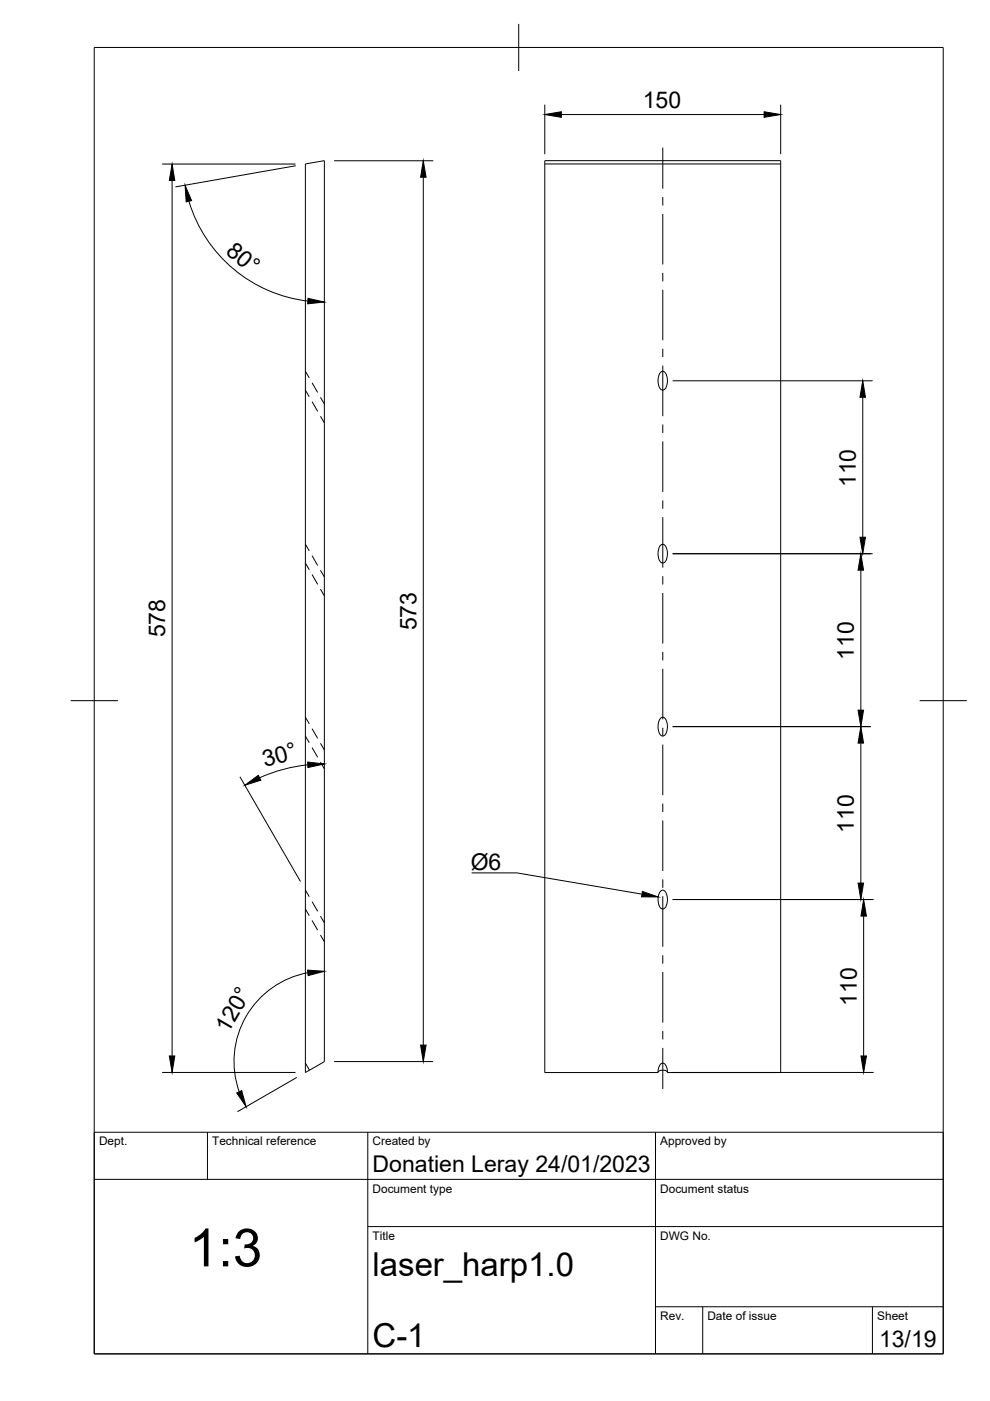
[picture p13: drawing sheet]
<svg xmlns="http://www.w3.org/2000/svg" width="210mm" height="297mm" viewBox="0 0 210 297" stroke-linecap="round" stroke-linejoin="round" font-family="sans-serif">
<defs><g id="words">
<text font-size="11.2" x="40" y="268.5">1:3</text>
<g font-size="7">
<text x="79" y="270.6">laser_harp1.0</text>
<text x="79" y="285.5">C-1</text>
</g>
<g font-size="4.9">
<text x="136.3" y="22.8">150</text>
<text x="47.6" y="53.6" transform="rotate(40 47.6 53.6)">80°</text>
<text x="181.5" y="103.3" transform="rotate(-90 181.5 103.3)">110</text>
<text x="35" y="135.2" transform="rotate(-90 35 135.2)">578</text>
<text x="88.3" y="133.7" transform="rotate(-90 88.3 133.7)">573</text>
<text x="181.1" y="140" transform="rotate(-90 181.1 140)">110</text>
<text x="56.2" y="162.7" transform="rotate(-15 56.2 162.7)">30°</text>
<text x="181.1" y="176.6" transform="rotate(-90 181.1 176.6)">110</text>
<text x="99.8" y="184.4">Ø6</text>
<text x="181.7" y="213.3" transform="rotate(-90 181.7 213.3)">110</text>
<text x="48.3" y="219.3" transform="rotate(-60 48.3 219.3)">120°</text>
<text x="79" y="248.5">Donatien Leray 24/01/2023</text>
<text x="186.4" y="285.7">13/19</text>
</g>
<g font-size="2.5">
<text x="21" y="242.9">Dept.</text>
<text x="45" y="242.9">Technical reference</text>
<text x="79" y="242.9">Created by</text>
<text x="140" y="242.9">Approved by</text>
<text x="79" y="252.8">Document type</text>
<text x="140" y="252.8">Document status</text>
<text x="79" y="262.9">Title</text>
<text x="140" y="262.9">DWG No.</text>
<text x="140" y="279.9">Rev.</text>
<text x="150" y="279.9">Date of issue</text>
<text x="186" y="279.9">Sheet</text>
</g>
</g></defs>
<!-- layer: Visible -->
<path d="M64.7 34.8l4.1-.7v191l-4.1 2.3zM115.5 34.8h50M140.1 78.9a.83 .83 0 0 1 .9 0 .83 .83 0 0 1 .4 .8 2.72 2.72 0 0 1-.7 3 1.23 1.23 0 0 1-1.1-1.5v-1.1zM140.1 115.6a.81 .81 0 0 1 .9-.1 .81 .81 0 0 1 .4 .9 2.72 2.72 0 0 1-.7 2.9 1.23 1.23 0 0 1-1.1-1.4v-1.2zM140.1 152.3l.1-.2a1.08 1.08 0 0 1 1.3 1.3 2.19 2.19 0 0 1-1 2.7 2.32 2.32 0 0 1-.8-3zM140.1 189a.81 .81 0 0 1 .9-.1 .81 .81 0 0 1 .4 .8 2.72 2.72 0 0 1-.7 3 1.23 1.23 0 0 1-1.1-1.5v-1.1zM139.5 227.4a1.73 1.73 0 0 1 1.1-2 1.98 1.98 0 0 1 .9 2M139.5 227.4h-24v-193.3h50v193.3h-24M139.5 227.4a1.26 1.26 0 0 1 2 0" fill="none" stroke="#000" stroke-width=".21"/>
<!-- layer: Hidden -->
<g fill="none" stroke="#000" stroke-width=".21">
<path d="M64.7 78.7l.9 1.4M64.7 82.7l.9 1.4M66.2 81.2l1.2 2M66.2 85.2l1.2 2M67.9 84.3l.9 1.3M67.9 88.3l.9 1.3M64.7 115.4l.9 1.4M64.7 119.4l.9 1.4M66.2 117.8l1.2 2.1M66.2 121.8l1.2 2.1M67.9 120.9l.9 1.4M67.9 124.9l.9 1.4"/>
<path d="M64.7 152.1l.9 1.4M64.7 156.1l.9 1.4M66.2 154.5l1.2 2.1M66.2 158.5l1.2 2.1M67.9 157.6l.9 1.4M67.9 161.6l.9 1.4M64.7 188.7l.9 1.4M64.7 192.7l.9 1.4M66.2 191.2l1.2 2M66.2 195.2l1.2 2M67.9 194.3l.9 1.4M67.9 198.3l.9 1.4"/>
<path d="M64.7 225.4l.9 1.5"/>
</g>
<!-- layer: TITLEBLOCK -->
<path d="M20 240.1h180v46.9h-180zM20 250h180M44 240.1v9.9M78 240.1v46.9M139 240.1v46.9M78 260.1h122M139 277.1h61M149 277.1v9.9M185 277.1v9.9" fill="none" stroke="#000" stroke-width=".21"/>
<!-- layer: BORDER -->
<path d="M20 10.1h180v276.9h-180zM110 5.1v10M15 148.6h10M195 148.6h10" fill="none" stroke="#000" stroke-width=".21"/>
<!-- layer: FD_Dimensions -->
<g fill="none" stroke="#000" stroke-width=".21">
<path d="M34.4 34.8h28.3M36.5 38.3v185.6M62.7 35.1l-25.5 4.5M70.8 34.1h21.1M89.7 37.6v184M115.5 22.2v10.5M119 24.3h43M165.5 22.2v10.5M40.1 42.7a30 30 0 0 0 25.2 21.1M142.6 80.7h42.4M182.9 84.2v29.7M142.6 117.4h42.4"/>
<path d="M182.5 120.9v29.7M142.6 154.1h42M182.5 157.6v29.6M50.9 164.7l12.8 22.2M65.3 162.2a33.7 33.7 0 0 0-10.3 2.7M142.6 190.7h42.6M183.1 194.2v29.7M65.3 206.2a19.1 19.1 0 0 0-14.6 25.3M34.4 227.4h28.3M62.9 228.4l-12.5 7.3M70.8 225.1h21M142.6 227.4h42.6"/>
</g>
<g fill="#000" stroke="#000" stroke-width=".21">
<path d="M36.5 34.8l.6 3.5h-1.2zM89.7 34.1l.6 3.5h-1.1zM115.5 24.3l3.5-.6v1.2zM162 23.7l3.5 .6-3.5 .6zM39.2 39.3l1.4 3.2-1.1 .3zM65.3 63.3l3.4 .7-3.5 .4zM182.9 80.7l.6 3.5h-1.2zM182.3 113.9h1.2l-.6 3.5zM182.5 117.4l.6 3.5h-1.2zM181.9 150.6h1.2l-.6 3.5zM182.5 154.1l.6 3.5h-1.2zM51.9 166.5l2.9-2.1 .5 1z"/>
<path d="M65.2 161.6l3.5 .4-3.4 .7zM181.9 187.2h1.2l-.6 3.5zM183.1 190.7l.6 3.5h-1.2zM65.2 205.7l3.5 .2-3.4 .9zM35.9 223.9h1.2l-.6 3.5zM50.2 231.7l1-.5 1 3.4zM89.2 221.6h1.1l-.6 3.5zM182.5 223.9h1.2l-.6 3.5z"/>
</g>
<!-- layer: Smart Centers -->
<g fill="none" stroke="#000" stroke-width=".21">
<path d="M140.5 31.3v8.7M140.5 41.8v1.8M140.5 45.4v10.7M140.5 57.9v1.8M140.5 61.4v10.7M140.5 73.9v1.8M140.5 77.5v10.7M140.5 90v1.8M140.5 93.6v10.7M140.5 106.1v1.8M140.5 109.7v10.7M140.5 122.2v1.7"/>
<path d="M140.5 125.7v10.7M140.5 138.2v1.8M140.5 141.8v10.7M140.5 154.3v1.8M140.5 157.9v10.7M140.5 170.4v1.8M140.5 174v10.7M140.5 186.4v1.8M140.5 190v10.7M140.5 202.5v1.8M140.5 206.1v10.7M140.5 218.6v1.8"/>
<path d="M140.5 222.2v8.7"/>
</g>
<!-- layer: Leaders -->
<path d="M136.2 189l3.4 1.2-3.6-.1z" fill="#000" stroke="#000" stroke-width=".21"/>
<path d="M100 185.1h9.6l26.5 4.5" fill="none" stroke="#000" stroke-width=".21"/>
<use href="#words"/>
</svg>
